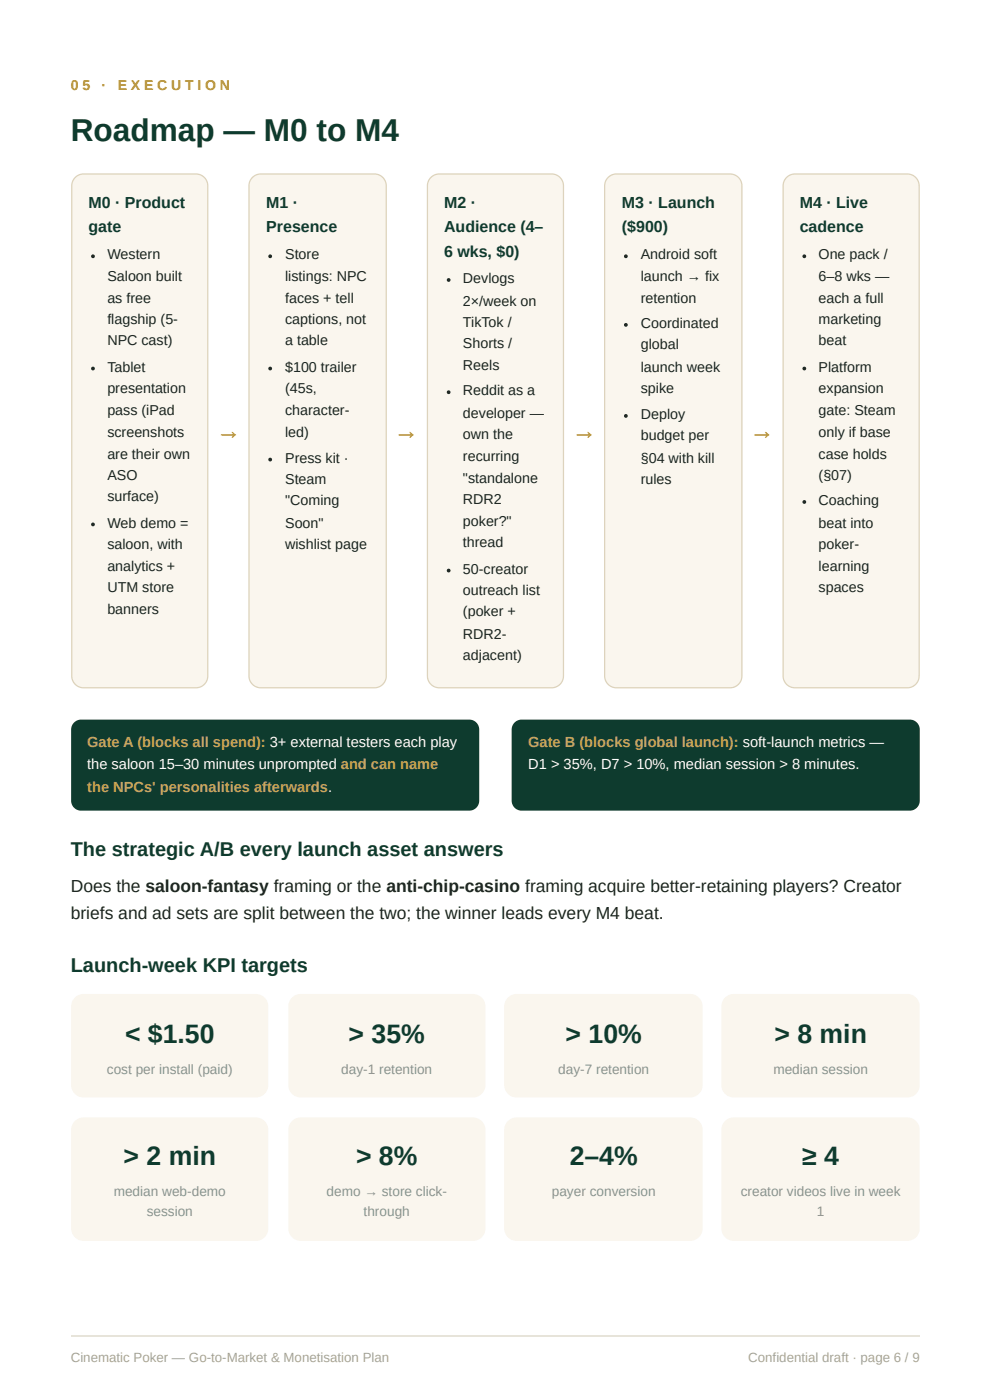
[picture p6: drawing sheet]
<svg xmlns="http://www.w3.org/2000/svg" width="210mm" height="297mm" viewBox="0 0 210 297" stroke-linecap="round" stroke-linejoin="round" font-family="sans-serif">
<defs><g id="words">
<text font-size="6.7" fill="#0e3b2e" x="15" y="29.9">Roadmap — M0 to M4</text>
<g font-size="5.6" fill="#0e3b2e">
<text x="26.5" y="221.2">&lt; $1.50</text>
<text x="73.9" y="221.2">&gt; 35%</text>
<text x="119.9" y="221.2">&gt; 10%</text>
<text x="164.2" y="221.2">&gt; 8 min</text>
<text x="26.2" y="247.1">&gt; 2 min</text>
<text x="75.5" y="247.1">&gt; 8%</text>
<text x="120.8" y="247.1">2–4%</text>
<text x="170.1" y="247.1">≥ 4</text>
</g>
<g font-size="5.3" fill="#b8860b">
<text x="45.8" y="93.1">→</text>
<text x="83.5" y="93.1">→</text>
<text x="121.2" y="93.1">→</text>
<text x="158.9" y="93.1">→</text>
</g>
<g font-size="4.2" fill="#0e3b2e">
<text x="15" y="181.5">The strategic A/B every launch asset answers</text>
<text x="15" y="206.1">Launch-week KPI targets</text>
</g>
<g font-size="3.7" fill="#1b2420">
<text x="15" y="189.2">Does the saloon-fantasy framing or the anti-chip-casino framing acquire better-retaining players? Creator</text>
<text x="15" y="195">briefs and ad sets are split between the two; the winner leads every M4 beat.</text>
</g>
<g font-size="3.4" fill="#0e3b2e">
<text x="18.8" y="44.2">M0 · Product</text>
<text x="56.5" y="44.2">M1 ·</text>
<text x="94.2" y="44.2">M2 ·</text>
<text x="131.9" y="44.2">M3 · Launch</text>
<text x="169.6" y="44.2">M4 · Live</text>
<text x="18.8" y="49.2">gate</text>
<text x="56.5" y="49.2">Presence</text>
<text x="94.2" y="49.2">Audience (4–</text>
<text x="131.9" y="49.2">($900)</text>
<text x="169.6" y="49.2">cadence</text>
<text x="94.2" y="54.5">6 wks, $0)</text>
</g>
<g font-size="3.1" fill="#d4a94e">
<text x="18.5" y="158.5">Gate A (blocks all spend): 3+ external testers each play</text>
<text x="112" y="158.5">Gate B (blocks global launch): soft-launch metrics —</text>
<text x="18.5" y="168">the NPCs' personalities afterwards.</text>
</g>
<g font-size="3.1" fill="#fff">
<text x="18.5" y="163.2">the saloon 15–30 minutes unprompted and can name</text>
<text x="112" y="163.2">D1 &gt; 35%, D7 &gt; 10%, median session &gt; 8 minutes.</text>
</g>
<g font-size="3" fill="#b8860b">
<text x="15" y="19.1">0</text>
<text x="17.5" y="19.1">5</text>
<text x="21.5" y="19.1">·</text>
<text x="25" y="19.1">E X E C U T I O N</text>
</g>
<g font-size="3" fill="#1b2420">
<text x="22.8" y="55">Western</text>
<text x="22.8" y="59.5">Saloon built</text>
<text x="60.5" y="55">Store</text>
<text x="60.5" y="59.5">listings: NPC</text>
<text x="135.9" y="55">Android soft</text>
<text x="135.9" y="59.5">launch → fix</text>
<text x="173.6" y="55">One pack /</text>
<text x="173.6" y="59.5">6–8 wks —</text>
<text x="22.8" y="64.3">as free</text>
<text x="60.5" y="64.3">faces + tell</text>
<text x="98.2" y="60.1">Devlogs</text>
<text x="98.2" y="64.8">2×/week on</text>
<text x="135.9" y="64.3">retention</text>
<text x="173.6" y="64.3">each a full</text>
<text x="22.8" y="68.8">flagship (5-</text>
<text x="60.5" y="68.8">captions, not</text>
<text x="98.2" y="69.3">TikTok /</text>
<text x="135.9" y="69.6">Coordinated</text>
<text x="173.6" y="68.8">marketing</text>
<text x="22.8" y="73.3">NPC cast)</text>
<text x="60.5" y="73.3">a table</text>
<text x="98.2" y="73.8">Shorts /</text>
<text x="135.9" y="74.1">global</text>
<text x="173.6" y="73.3">beat</text>
<text x="22.8" y="78.8">Tablet</text>
<text x="22.8" y="83.3">presentation</text>
<text x="60.5" y="78.8">$100 trailer</text>
<text x="60.5" y="83.3">(45s,</text>
<text x="98.2" y="78.6">Reels</text>
<text x="98.2" y="83.9">Reddit as a</text>
<text x="135.9" y="78.8">launch week</text>
<text x="135.9" y="83.3">spike</text>
<text x="173.6" y="78.8">Platform</text>
<text x="173.6" y="83.3">expansion</text>
<text x="22.8" y="88.1">pass (iPad</text>
<text x="60.5" y="88.1">character-</text>
<text x="98.2" y="88.6">developer —</text>
<text x="135.9" y="88.9">Deploy</text>
<text x="173.6" y="88.1">gate: Steam</text>
<text x="22.8" y="92.6">screenshots</text>
<text x="60.5" y="92.6">led)</text>
<text x="98.2" y="93.1">own the</text>
<text x="135.9" y="93.4">budget per</text>
<text x="173.6" y="92.6">only if base</text>
<text x="22.8" y="97.4">are their own</text>
<text x="22.8" y="101.9">ASO</text>
<text x="60.5" y="98.2">Press kit ·</text>
<text x="98.2" y="97.9">recurring</text>
<text x="135.9" y="98.2">§04 with kill</text>
<text x="173.6" y="97.4">case holds</text>
<text x="173.6" y="101.9">(§07)</text>
<text x="22.8" y="106.4">surface)</text>
<text x="60.5" y="102.7">Steam</text>
<text x="60.5" y="107.2">&quot;Coming</text>
<text x="98.2" y="102.4">&quot;standalone</text>
<text x="98.2" y="106.9">RDR2</text>
<text x="135.9" y="102.7">rules</text>
<text x="173.6" y="107.2">Coaching</text>
<text x="22.8" y="111.9">Web demo =</text>
<text x="60.5" y="111.9">Soon&quot;</text>
<text x="98.2" y="111.7">poker?&quot;</text>
<text x="173.6" y="111.9">beat into</text>
<text x="22.8" y="116.4">saloon, with</text>
<text x="60.5" y="116.4">wishlist page</text>
<text x="98.2" y="116.2">thread</text>
<text x="173.6" y="116.4">poker-</text>
<text x="22.8" y="121.2">analytics +</text>
<text x="22.8" y="125.7">UTM store</text>
<text x="98.2" y="121.7">50-creator</text>
<text x="173.6" y="121.2">learning</text>
<text x="173.6" y="125.7">spaces</text>
<text x="22.8" y="130.2">banners</text>
<text x="98.2" y="126.2">outreach list</text>
<text x="98.2" y="130.7">(poker +</text>
<text x="98.2" y="135.5">RDR2-</text>
<text x="98.2" y="140">adjacent)</text>
</g>
<g font-size="2.9" fill="#8a938e">
<text x="22.7" y="227.8">cost per install (paid)</text>
<text x="72.4" y="227.8">day-1 retention</text>
<text x="118.4" y="227.8">day-7 retention</text>
<text x="164" y="227.8">median session</text>
<text x="24.1" y="253.7">median web-demo</text>
<text x="31.1" y="258">session</text>
<text x="69.2" y="253.7">demo → store click-</text>
<text x="77.1" y="258">through</text>
<text x="117" y="253.7">payer conversion</text>
<text x="157.1" y="253.7">creator videos live in week</text>
<text x="173.2" y="258">1</text>
</g>
<g font-size="2.8" fill="#a9a393">
<text x="15" y="288.9">Cinematic Poker — Go-to-Market &amp; Monetisation Plan</text>
<text x="158.6" y="288.9">Confidential draft · page 6 / 9</text>
</g>
</g></defs>
<path d="M15.9 37.6l.9-.5 .9-.2h23.8a2.51 2.51 0 0 1 2.6 2.5v104a2.51 2.51 0 0 1-2.6 2.5h-23.8a2.51 2.51 0 0 1-2.5-2.5v-104l.2-.9z" fill="#faf6ee"/>
<path d="M15.9 37.6l.9-.5 .9-.2h23.8a2.51 2.51 0 0 1 2.6 2.5v104a2.51 2.51 0 0 1-2.6 2.5h-23.8a2.51 2.51 0 0 1-2.5-2.5v-104l.2-.9z" fill="none" stroke="#ddd3bb" stroke-width=".26"/>
<g fill="#1b2420">
<circle cx="19.7" cy="54.4" r=".4"/>
<circle cx="19.7" cy="78.2" r=".4"/>
<circle cx="19.7" cy="111.3" r=".4"/>
</g>
<path d="M53.5 37.6l.8-.5 1-.2h24.1a2.51 2.51 0 0 1 2.5 2.5v104a2.51 2.51 0 0 1-2.5 2.5h-24.1a2.51 2.51 0 0 1-2.5-2.5v-104l.2-.9z" fill="#faf6ee"/>
<path d="M53.5 37.6l.8-.5 1-.2h24.1a2.51 2.51 0 0 1 2.5 2.5v104a2.51 2.51 0 0 1-2.5 2.5h-24.1a2.51 2.51 0 0 1-2.5-2.5v-104l.2-.9z" fill="none" stroke="#ddd3bb" stroke-width=".26"/>
<g fill="#1b2420">
<circle cx="57.3" cy="54.4" r=".4"/>
<circle cx="57.3" cy="78.2" r=".4"/>
<circle cx="57.3" cy="97.5" r=".4"/>
</g>
<path d="M91.4 37.6l.8-.5 .9-.2h23.8a2.51 2.51 0 0 1 2.6 2.5v104a2.51 2.51 0 0 1-2.6 2.5h-23.8a2.51 2.51 0 0 1-2.5-2.5v-104l.2-.9z" fill="#faf6ee"/>
<path d="M91.4 37.6l.8-.5 .9-.2h23.8a2.51 2.51 0 0 1 2.6 2.5v104a2.51 2.51 0 0 1-2.6 2.5h-23.8a2.51 2.51 0 0 1-2.5-2.5v-104l.2-.9z" fill="none" stroke="#ddd3bb" stroke-width=".26"/>
<g fill="#1b2420">
<circle cx="95.1" cy="59.4" r=".4"/>
<circle cx="95.1" cy="83.2" r=".4"/>
<circle cx="95.1" cy="121" r=".4"/>
</g>
<path d="M128.9 37.6l.8-.5 1-.2h24.1a2.51 2.51 0 0 1 2.5 2.5v104a2.51 2.51 0 0 1-2.5 2.5h-24.1a2.51 2.51 0 0 1-2.5-2.5v-104l.2-.9z" fill="#faf6ee"/>
<path d="M128.9 37.6l.8-.5 1-.2h24.1a2.51 2.51 0 0 1 2.5 2.5v104a2.51 2.51 0 0 1-2.5 2.5h-24.1a2.51 2.51 0 0 1-2.5-2.5v-104l.2-.9z" fill="none" stroke="#ddd3bb" stroke-width=".26"/>
<g fill="#1b2420">
<circle cx="132.7" cy="54.4" r=".4"/>
<circle cx="132.7" cy="68.9" r=".4"/>
<circle cx="132.7" cy="88.2" r=".4"/>
</g>
<path d="M166.8 37.6l.8-.5 .9-.2h23.9a2.51 2.51 0 0 1 2.5 2.5v104a2.51 2.51 0 0 1-2.5 2.5h-23.9a2.51 2.51 0 0 1-2.5-2.5v-104l.2-.9z" fill="#faf6ee"/>
<path d="M166.8 37.6l.8-.5 .9-.2h23.9a2.51 2.51 0 0 1 2.5 2.5v104a2.51 2.51 0 0 1-2.5 2.5h-23.9a2.51 2.51 0 0 1-2.5-2.5v-104l.2-.9z" fill="none" stroke="#ddd3bb" stroke-width=".26"/>
<g fill="#1b2420">
<circle cx="170.5" cy="54.4" r=".4"/>
<circle cx="170.5" cy="78.2" r=".4"/>
<circle cx="170.5" cy="106.5" r=".4"/>
</g>
<g fill="#0e3b2e">
<path d="M15.7 153.3a2.12 2.12 0 0 1 1.5-.6h82.3a2.12 2.12 0 0 1 2.1 2.1v15.1a2.12 2.12 0 0 1-2.1 2.1h-82.3a2.12 2.12 0 0 1-2.1-2.1v-15.1a2.12 2.12 0 0 1 .6-1.5z"/>
<path d="M109.1 153.3a2.12 2.12 0 0 1 1.5-.6h82.3a2.12 2.12 0 0 1 2.1 2.1v15.1a2.12 2.12 0 0 1-2.1 2.1h-82.3a2.12 2.12 0 0 1-2.1-2.1v-15.1a2.12 2.12 0 0 1 .6-1.5z"/>
</g>
<g fill="#faf6ee">
<path d="M15.9 211.6l.8-.5 1-.2h36.5a2.65 2.65 0 0 1 2.7 2.6v16.7a2.65 2.65 0 0 1-2.7 2.6h-36.5a2.65 2.65 0 0 1-2.6-2.6v-16.9l.3-1z"/>
<path d="M61.9 211.6l.9-.5 1-.2h36.5a2.65 2.65 0 0 1 2.6 2.6v16.7a2.65 2.65 0 0 1-2.6 2.6h-36.5a2.65 2.65 0 0 1-2.7-2.6v-16.9l.3-1z"/>
<path d="M107.7 211.6l.8-.5 1-.2h36.8a2.65 2.65 0 0 1 2.7 2.6v16.7a2.65 2.65 0 0 1-2.7 2.6h-36.8a2.65 2.65 0 0 1-2.6-2.6v-16.9l.3-1z"/>
<path d="M153.7 211.6l.9-.5 1-.2h36.8a2.65 2.65 0 0 1 2.6 2.6v16.7a2.65 2.65 0 0 1-2.6 2.6h-36.8a2.65 2.65 0 0 1-2.7-2.6v-16.9l.3-1z"/>
<path d="M15.9 237.8l.8-.5 1-.2h36.5a2.65 2.65 0 0 1 2.7 2.6v20.9a2.65 2.65 0 0 1-2.7 2.7h-36.5a2.65 2.65 0 0 1-2.6-2.7v-21.1l.3-1z"/>
<path d="M61.9 237.8l.9-.5 1-.2h36.5a2.65 2.65 0 0 1 2.6 2.6v20.9a2.65 2.65 0 0 1-2.6 2.7h-36.5a2.65 2.65 0 0 1-2.7-2.7v-21.1l.3-1z"/>
<path d="M107.7 237.8l.8-.5 1-.2h36.8a2.65 2.65 0 0 1 2.7 2.6v20.9a2.65 2.65 0 0 1-2.7 2.7h-36.8a2.65 2.65 0 0 1-2.6-2.7v-21.1l.3-1z"/>
<path d="M153.7 237.8l.9-.5 1-.2h36.8a2.65 2.65 0 0 1 2.6 2.6v20.9a2.65 2.65 0 0 1-2.6 2.7h-36.8a2.65 2.65 0 0 1-2.7-2.7v-21.1l.3-1z"/>
</g>
<path d="M15.1 283.5h179.9" fill="none" stroke="#e7e4da" stroke-width=".26"/>
<use href="#words"/>
</svg>
